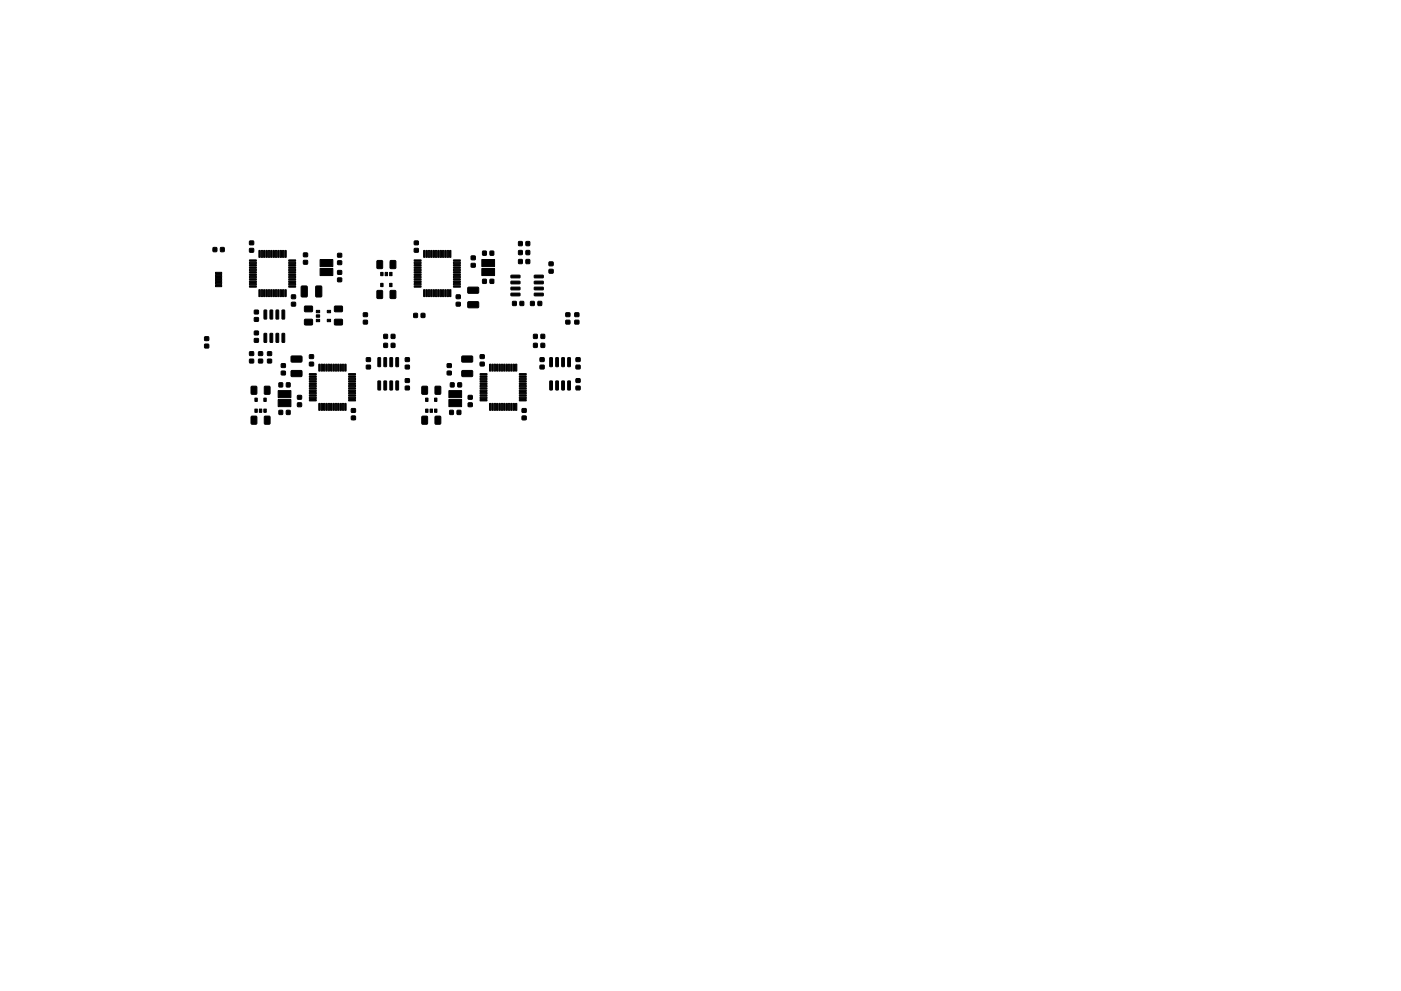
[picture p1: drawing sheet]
<svg xmlns="http://www.w3.org/2000/svg" width="297mm" height="210mm" viewBox="0 0 297 210" stroke-linecap="round" stroke-linejoin="round" font-family="sans-serif">
<g fill="#000" stroke="#000" stroke-width=".21">
<path d="M45.7 57.8h1.3v.4h-1.3zM45.7 58.4h1.3v.5h-1.3zM45.7 59.1h1.3v.4h-1.3zM45.7 59.7h1.3v.5h-1.3zM45.2 52.5l.8 .1-.1 .8-.7-.1zM46.8 52.5l.7 .1v.8l-.7-.1zM52.9 51.2l.8-.1 .1 .8h-.9zM52.9 52.7h.8l.1 .8h-.9zM52.9 59.7l1.4-.1 .1 .3h-1.5zM52.9 59.2l1.4-.1 .1 .3h-1.5zM52.9 58.7l1.4-.1 .1 .3h-1.5zM52.9 58.2l1.4-.1 .1 .3h-1.5z"/>
<path d="M52.9 57.7l1.4-.1 .1 .3h-1.5zM52.9 57.2l1.4-.1 .1 .3h-1.5zM52.9 56.7l1.4-.1 .1 .3h-1.5zM52.9 56.2l1.4-.1 .1 .3h-1.5zM52.9 55.7l1.4-.1 .1 .3h-1.5zM52.9 55.2l1.4-.1 .1 .3h-1.5zM54.9 53.2h.3l-.1 1.4-.2-.1zM55.4 53.2h.3l-.1 1.4-.2-.1zM55.9 53.2h.3l-.1 1.4-.2-.1zM56.4 53.2h.3l-.1 1.4-.2-.1zM56.9 53.2h.3l-.1 1.4-.2-.1zM57.4 53.2h.3l-.1 1.4-.2-.1z"/>
<path d="M57.9 53.2h.3l-.1 1.4-.2-.1zM58.4 53.2h.3l-.1 1.4-.2-.1zM58.9 53.2h.3l-.1 1.4-.2-.1zM59.4 53.2h.3l-.1 1.4-.2-.1zM59.9 53.2h.3l-.1 1.4-.2-.1zM60.4 53.2h.3l-.1 1.4-.2-.1zM61.2 55.2l1.4-.1 .1 .3h-1.4zM61.2 55.7l1.4-.1 .1 .3h-1.4zM61.2 56.2l1.4-.1 .1 .3h-1.4zM61.2 56.7l1.4-.1 .1 .3h-1.4zM61.2 57.2l1.4-.1 .1 .3h-1.4zM61.2 57.7l1.4-.1 .1 .3h-1.4z"/>
<path d="M61.2 58.2l1.4-.1 .1 .3h-1.4zM61.2 58.7l1.4-.1 .1 .3h-1.4zM61.2 59.2l1.4-.1 .1 .3h-1.4zM61.2 59.7l1.4-.1 .1 .3h-1.4zM64.4 53.7h.8v.7l-.8 .1zM64.4 55.3h.8v.7h-.8zM67.9 57h2.7v1.5h-2.7zM67.9 55.1h2.7v1.5h-2.7zM71.6 55.4l.8-.1v.8h-.8zM71.6 53.8h.8v.7h-.8zM71.6 57.4h.8v.8h-.8zM71.6 59h.8v.7l-.8 .1z"/>
<path d="M80.7 57.8h.5v.7h-.5zM80 55.3l1.1 .1-.1 1.6-1.1-.1zM81.7 57.8h.5v.7h-.5zM82.6 57.8h.5v.7h-.5zM82.8 55.3l1.1 .1-.1 1.6-1.1-.1zM87.9 51.2l.8-.1v.8h-.8zM87.9 52.7h.8v.8h-.8zM87.8 59.7l1.4-.1 .1 .3h-1.4zM87.8 59.2l1.4-.1 .1 .3h-1.4zM87.8 58.7l1.4-.1 .1 .3h-1.4zM87.8 58.2l1.4-.1 .1 .3h-1.4zM87.8 57.7l1.4-.1 .1 .3h-1.4z"/>
<path d="M87.8 57.2l1.4-.1 .1 .3h-1.4zM87.8 56.7l1.4-.1 .1 .3h-1.4zM87.8 56.2l1.4-.1 .1 .3h-1.4zM87.8 55.7l1.4-.1 .1 .3h-1.4zM87.8 55.2l1.4-.1 .1 .3h-1.4zM89.8 53.2h.3l-.1 1.4-.2-.1zM90.3 53.2h.3l-.1 1.4-.2-.1zM90.8 53.2h.3l-.1 1.4-.2-.1zM91.3 53.2h.3l-.1 1.4-.2-.1zM91.8 53.2h.3l-.1 1.4-.2-.1zM92.3 53.2h.3l-.1 1.4-.2-.1zM92.8 53.2h.3l-.1 1.4-.2-.1z"/>
<path d="M93.3 53.2h.3l-.1 1.4-.2-.1zM93.8 53.2h.3l-.1 1.4-.2-.1zM94.3 53.2h.3l-.1 1.4-.2-.1zM94.8 53.2h.3l-.1 1.4-.2-.1zM95.3 53.2h.3l-.1 1.4-.2-.1zM96.2 55.2l1.3-.1 .1 .3h-1.4zM96.2 55.7l1.3-.1 .1 .3h-1.4zM96.2 56.2l1.3-.1 .1 .3h-1.4zM96.2 56.7l1.3-.1 .1 .3h-1.4zM96.2 57.2l1.3-.1 .1 .3h-1.4zM96.2 57.7l1.3-.1 .1 .3h-1.4zM96.2 58.2l1.3-.1 .1 .3h-1.4z"/>
<path d="M96.2 58.7l1.3-.1 .1 .3h-1.4zM96.2 59.2l1.3-.1 .1 .3h-1.4zM96.2 59.7l1.3-.1 .1 .3h-1.4zM99.9 54.3h.8l.1 .8h-.9zM99.9 55.9h.8l.1 .7-.9 .1zM102.3 53.3h.8v.8h-.8zM102.3 59.3h.8v.8h-.8zM103.9 53.3h.8v.8h-.8zM103.9 59.3h.8v.8h-.8zM102.2 57h2.7v1.5h-2.7zM102.2 55.1h2.7v1.5h-2.7zM108.4 59.7l1.7-.1 .2 .5-.2 .1h-1.7z"/>
<path d="M108.4 58.4h1.7l.2 .4-.2 .2h-1.7zM110 51.3h.7v.8h-.8zM110 55.1h.7v.8h-.8zM110 53.2h.7v.8h-.8zM111.5 51.3h.8v.8h-.8zM111.5 55.1h.8v.8h-.8zM111.5 53.2h.8v.8h-.8zM113.3 58.4h1.8l.1 .4-.1 .2h-1.7zM113.3 59.7l1.8-.1 .1 .5-.1 .1h-1.7zM116.4 55.6h.8l.1 .7-.9 .1zM116.4 57.2h.8l.1 .7h-.9zM43.4 71.5h.8v.7h-.8z"/>
<path d="M43.4 73.1l.8-.1v.8h-.8zM45.7 60.4h1.3v.4h-1.3zM52.9 74.7l.8-.1 .1 .8h-.9zM52.9 76.2h.8l.1 .8h-.9zM52.9 60.7l1.4-.1 .1 .3h-1.5zM52.9 60.2l1.4-.1 .1 .3h-1.5zM53.9 67.4h.9v.7l-.8 .1zM53.9 65.8h.9v.8h-.8zM53.9 70.3h.9v.7h-.8zM53.9 71.8h.9v.8h-.8zM54.9 61.5h.3l-.1 1.4h-.2zM54.8 74.7l.8-.1 .1 .8h-.8z"/>
<path d="M54.8 76.2h.8l.1 .8h-.8zM55.4 61.5h.3l-.1 1.4h-.2zM55.9 61.5h.3l-.1 1.4h-.2zM56 70.8h.6v1.7l-.2 .2-.4-.2zM56 65.8l.6 .1v1.7l-.2 .1-.4-.1zM56.4 61.5h.3l-.1 1.4h-.2zM56.9 61.5h.3l-.1 1.4h-.2zM56.7 76.2h.8l.1 .8h-.8zM56.7 74.7l.8-.1 .1 .8h-.8zM57.4 61.5h.3l-.1 1.4h-.2zM57.3 70.8h.5v1.7l-.1 .2-.5-.2zM57.3 65.8l.5 .1v1.7l-.1 .1-.5-.1z"/>
<path d="M57.9 61.5h.3l-.1 1.4h-.2zM58.4 61.5h.3l-.1 1.4h-.2zM58.5 70.8h.6v1.7l-.1 .2-.5-.2zM58.5 65.8l.6 .1v1.7l-.1 .1-.5-.1zM58.9 61.5h.3l-.1 1.4h-.2zM59.4 61.5h.3l-.1 1.4h-.2zM59.9 61.5h.3l-.1 1.4h-.2zM59.8 70.8h.6v1.7l-.1 .2-.5-.2zM59.8 65.8l.6 .1v1.7l-.1 .1-.5-.1zM59.7 77.2h.8v.7l-.8 .1zM59.7 78.8h.8v.7h-.8zM60.4 61.5h.3l-.1 1.4h-.2z"/>
<path d="M61.8 64.2l.8-.1 .1 .8h-.9zM61.8 62.6h.8l.1 .7h-.9zM61.2 60.2l1.4-.1 .1 .3h-1.4zM61.2 60.7l1.4-.1 .1 .3h-1.4zM61.8 78.7l2.1-.1 .1 .2v1l-.2 .1h-2l-.1-.2zM61.8 75.6l2.1-.1 .1 .2v1l-.2 .1h-2l-.1-.2zM63.9 60.7h1l.2 .1 .1 2-.2 .2h-.9l-.2-.1zM64.6 67.8h1.6v1.1h-1.6zM64.6 65h1.6v1.1h-1.6zM65.6 75.3h.8l.1 .7h-.9zM65.6 76.9l.8-.1 .1 .8h-.9zM65.6 79.8h1.4l.1 .2-1.5 .1z"/>
<path d="M65.6 79.3h1.4l.1 .2-1.5 .1zM67.1 67.7h.7v.6h-.7zM67.1 66.8h.7v.5h-.7zM67.1 65.8h.7v.6h-.7zM67.6 77.3h.3l-.1 1.4h-.2zM67 60.7h1l.2 .1v2l-.1 .2h-1l-.2-.1zM68.1 77.3h.3l-.1 1.4h-.2zM68.6 77.3h.3l-.1 1.4h-.2zM69.1 77.3h.3l-.1 1.4h-.2zM69.4 65.8h.7v.6h-.7zM69.4 67.7h.7v.6h-.7zM69.6 77.3h.3l-.1 1.4h-.2z"/>
<path d="M70.1 77.3h.3l-.1 1.4h-.2zM70.6 77.3h.3l-.1 1.4h-.2zM71.1 77.3h.3l-.1 1.4h-.2zM71.6 77.3h.3l-.1 1.4h-.2zM72.1 77.3h.3l-.1 1.4h-.2zM71 67.8h1.5l.1 1.1h-1.6zM71 65h1.5l.1 1.1h-1.6zM72.6 77.3h.3l-.1 1.4h-.2zM73.1 77.3h.3l-.1 1.4h-.2zM73.9 79.3h1.4l.1 .2-1.4 .1zM73.9 79.8h1.4l.1 .2-1.4 .1zM77.1 68h.8v.7h-.8z"/>
<path d="M77.1 66.4h.8v.7l-.8 .1zM77.7 77.5h.8v.7l-.8 .1zM77.7 75.9h.8v.8h-.8zM80.1 75.9l.6 .1v1.7l-.1 .1-.5-.1zM80.7 60.1h.5v.7h-.5zM80 61.7h1.1l-.1 1.6-1.1-.1zM81.4 75.9l.6 .1v1.7l-.1 .1-.5-.1zM81.4 72.9h.8l-.1 .8h-.7zM81.4 71h.8l-.1 .8h-.7zM82.6 60.1h.5v.7h-.5zM82.7 75.9l.5 .1v1.7l-.1 .1-.5-.1zM83 72.9h.7v.8h-.8z"/>
<path d="M83 71h.7v.8h-.8zM82.8 61.7h1.1l-.1 1.6-1.1-.1zM84 75.9l.5 .1v1.7l-.1 .1-.5-.1zM85.9 77.5h.9v.7l-.8 .1zM85.9 75.9h.9v.8h-.8zM87.7 66.5h.8v.8h-.8zM87.8 60.7l1.4-.1 .1 .3h-1.4zM87.8 60.2l1.4-.1 .1 .3h-1.4zM89.3 66.5h.8l-.1 .8h-.7zM89.8 61.5h.3l-.1 1.4h-.2zM90.3 61.5h.3l-.1 1.4h-.2zM90.8 61.5h.3l-.1 1.4h-.2z"/>
<path d="M91.3 61.5h.3l-.1 1.4h-.2zM91.8 61.5h.3l-.1 1.4h-.2zM92.3 61.5h.3l-.1 1.4h-.2zM92.8 61.5h.3l-.1 1.4h-.2zM93.3 61.5h.3l-.1 1.4h-.2zM93.8 61.5h.3l-.1 1.4h-.2zM94.3 61.5h.3l-.1 1.4h-.2zM94.8 61.5h.3l-.1 1.4h-.2zM94.8 77.2h.8l.1 .7-.8 .1zM94.8 78.8h.8l.1 .7h-.8zM95.3 61.5h.3l-.1 1.4h-.2zM96.7 64.2l.8-.1 .1 .8h-.8z"/>
<path d="M96.7 62.6h.8l.1 .7h-.8zM96.2 60.2l1.3-.1 .1 .3h-1.4zM96.2 60.7l1.3-.1 .1 .3h-1.4zM98 75.6l2.1-.1 .1 .2v1l-.2 .1h-2l-.1-.2zM98 78.7l2.1-.1 .1 .2v1l-.2 .1h-2l-.1-.2zM99.2 64.1l2.2-.1 .1 .2v1l-.2 .1h-2l-.1-.2zM99.2 61l2.2-.1 .1 .2v1l-.2 .1h-2l-.1-.2zM101.8 75.3h.8l.1 .7h-.9zM101.8 76.9l.8-.1 .1 .8h-.9zM101.8 79.8h1.4l.1 .2-1.5 .1zM101.8 79.3h1.4l.1 .2-1.5 .1zM103.8 77.3h.3l-.1 1.4h-.2z"/>
<path d="M104.3 77.3h.3l-.1 1.4h-.2zM104.8 77.3h.3l-.1 1.4h-.2zM105.3 77.3h.3l-.1 1.4h-.2zM105.8 77.3h.3l-.1 1.4h-.2zM106.3 77.3h.3l-.1 1.4h-.2zM106.8 77.3h.3l-.1 1.4h-.2zM107.3 77.3h.3l-.1 1.4h-.2zM107.8 77.3h.3l-.1 1.4h-.2zM108.3 77.3h.3l-.1 1.4h-.2zM108.8 77.3h.3l-.1 1.4h-.2zM108.7 64h.8l-.1 .8h-.7zM109.3 77.3h.3l-.1 1.4h-.2z"/>
<path d="M108.4 62.2h1.7l.2 .5-.2 .1h-1.7zM108.4 61l1.7-.1 .2 .5-.2 .1h-1.7zM110.3 64h.7v.8h-.7zM110.1 79.3h1.4l.1 .2-1.4 .1zM110.1 79.8h1.4l.1 .2-1.4 .1zM112.5 64h.8l-.1 .8h-.7zM113.1 72.9h.8v.8h-.8zM113.1 71h.8v.8h-.8zM114.1 64h.7v.8h-.7zM113.3 61l1.8-.1 .1 .5-.1 .1h-1.7zM113.3 62.2h1.8l.1 .5-.1 .1h-1.7zM114.5 77.5h.8l.1 .7-.9 .1z"/>
<path d="M114.5 75.9h.8l.1 .8h-.9zM114.7 72.9h.8l-.1 .8h-.7zM114.7 71h.8l-.1 .8h-.7zM116.6 75.9l.5 .1v1.7l-.1 .1-.5-.1zM117.9 75.9l.5 .1v1.7l-.1 .1-.5-.1zM119.1 75.9l.6 .1v1.7l-.1 .1-.5-.1zM120 68h.8v.7h-.8zM120 66.4h.8v.7l-.8 .1zM120.4 75.9l.5 .1v1.7l-.1 .1-.4-.1zM121.9 68h.8v.7h-.8zM121.9 66.4h.8v.7l-.8 .1zM122.1 75.9h.8l.1 .8h-.8z"/>
<path d="M122.1 77.5h.8l.1 .7-.8 .1zM53.3 82h1.1v1.6h-1.1zM53.3 88.3l1.1 .1v1.6l-1.1-.1zM54 84.5h.6v.7h-.6zM54 86.8h.6v.7h-.6zM55 86.8h.5v.7h-.5zM55.9 84.5h.5v.7h-.5zM55.9 86.8h.5v.7h-.5zM56.1 82h1.1v1.6h-1.1zM56.1 88.3l1.1 .1v1.6l-1.1-.1zM59 82.9h2.7v1.5h-2.7zM59 84.8h2.7v1.5h-2.7z"/>
<path d="M59.2 87.1h.7v.8h-.8zM59.2 81.2l.7 .1v.8h-.8zM60.7 87.1h.8v.8h-.8zM60.7 81.2l.8 .1v.8h-.8zM63.1 85.5h.8v.7l-.8 .1zM63.1 83.9h.8v.8h-.8zM65.6 84.8h1.4l.1 .2-1.5 .1zM65.6 84.3h1.4l.1 .2-1.5 .1zM65.6 83.8h1.4l.1 .2-1.5 .1zM65.6 83.3h1.4l.1 .2-1.5 .1zM65.6 82.8h1.4l.1 .2-1.5 .1zM65.6 82.3h1.4l.1 .2-1.5 .1z"/>
<path d="M65.6 81.8h1.4l.1 .2-1.5 .1zM65.6 81.3h1.4l.1 .2-1.5 .1zM65.6 80.8h1.4l.1 .2-1.5 .1zM65.6 80.3h1.4l.1 .2-1.5 .1zM67.6 85.6h.3l-.1 1.5-.2-.1zM68.1 85.6h.3l-.1 1.5-.2-.1zM68.6 85.6h.3l-.1 1.5-.2-.1zM69.1 85.6h.3l-.1 1.5-.2-.1zM69.6 85.6h.3l-.1 1.5-.2-.1zM70.1 85.6h.3l-.1 1.5-.2-.1zM70.6 85.6h.3l-.1 1.5-.2-.1zM71.1 85.6h.3l-.1 1.5-.2-.1z"/>
<path d="M71.6 85.6h.3l-.1 1.5-.2-.1zM72.1 85.6h.3l-.1 1.5-.2-.1zM72.6 85.6h.3l-.1 1.5-.2-.1zM73.1 85.6h.3l-.1 1.5-.2-.1zM74.5 88.3h.8l.1 .7-.9 .1zM74.5 86.7h.8l.1 .7-.9 .1zM73.9 80.3h1.4l.1 .2-1.4 .1zM73.9 80.8h1.4l.1 .2-1.4 .1zM73.9 81.3h1.4l.1 .2-1.4 .1zM73.9 81.8h1.4l.1 .2-1.4 .1zM73.9 82.3h1.4l.1 .2-1.4 .1zM73.9 82.8h1.4l.1 .2-1.4 .1z"/>
<path d="M73.9 83.3h1.4l.1 .2-1.4 .1zM73.9 83.8h1.4l.1 .2-1.4 .1zM73.9 84.3h1.4l.1 .2-1.4 .1zM73.9 84.8h1.4l.1 .2-1.4 .1zM80.1 80.9h.6v1.7l-.1 .2-.5-.2zM81.4 80.9h.6v1.7l-.1 .2-.5-.2zM82.7 80.9h.5v1.7l-.1 .2-.5-.2zM84 80.9h.5v1.7l-.1 .2-.5-.2zM85.9 81.9h.9v.8h-.8zM85.9 80.4h.9v.7h-.8zM89.5 82h1.1v1.6h-1.1zM89.5 88.3l1.1 .1v1.6l-1.1-.1z"/>
<path d="M90.2 84.5h.5v.7h-.5zM90.2 86.8h.5v.7h-.5zM91.2 86.8h.5v.7h-.5zM92.1 84.5h.5v.7h-.5zM92.1 86.8h.5v.7h-.5zM92.3 82h1.1v1.6h-1.1zM92.3 88.3l1.1 .1v1.6l-1.1-.1zM95.2 82.9h2.7v1.5h-2.7zM95.2 84.8h2.7v1.5h-2.7zM95.4 87.1h.7v.8h-.8zM95.5 81.2l.8 .1-.1 .8h-.7zM96.9 87.1h.8v.8h-.8z"/>
<path d="M97.1 81.2l.7 .1v.8h-.7zM99.3 85.5h.8v.7l-.8 .1zM99.3 83.9h.8v.8h-.8zM101.8 84.8h1.4l.1 .2-1.5 .1zM101.8 84.3h1.4l.1 .2-1.5 .1zM101.8 83.8h1.4l.1 .2-1.5 .1zM101.8 83.3h1.4l.1 .2-1.5 .1zM101.8 82.8h1.4l.1 .2-1.5 .1zM101.8 82.3h1.4l.1 .2-1.5 .1zM101.8 81.8h1.4l.1 .2-1.5 .1zM101.8 81.3h1.4l.1 .2-1.5 .1zM101.8 80.8h1.4l.1 .2-1.5 .1z"/>
<path d="M101.8 80.3h1.4l.1 .2-1.5 .1zM103.8 85.6h.3l-.1 1.5-.2-.1zM104.3 85.6h.3l-.1 1.5-.2-.1zM104.8 85.6h.3l-.1 1.5-.2-.1zM105.3 85.6h.3l-.1 1.5-.2-.1zM105.8 85.6h.3l-.1 1.5-.2-.1zM106.3 85.6h.3l-.1 1.5-.2-.1zM106.8 85.6h.3l-.1 1.5-.2-.1zM107.3 85.6h.3l-.1 1.5-.2-.1zM107.8 85.6h.3l-.1 1.5-.2-.1zM108.3 85.6h.3l-.1 1.5-.2-.1zM108.8 85.6h.3l-.1 1.5-.2-.1z"/>
<path d="M109.3 85.6h.3l-.1 1.5-.2-.1zM110.7 88.3h.8l.1 .7-.9 .1zM110.7 86.7h.8l.1 .7-.9 .1zM110.1 80.3h1.4l.1 .2-1.4 .1zM110.1 80.8h1.4l.1 .2-1.4 .1zM110.1 81.3h1.4l.1 .2-1.4 .1zM110.1 81.8h1.4l.1 .2-1.4 .1zM110.1 82.3h1.4l.1 .2-1.4 .1zM110.1 82.8h1.4l.1 .2-1.4 .1zM110.1 83.3h1.4l.1 .2-1.4 .1zM110.1 83.8h1.4l.1 .2-1.4 .1zM110.1 84.3h1.4l.1 .2-1.4 .1z"/>
<path d="M110.1 84.8h1.4l.1 .2-1.4 .1zM116.6 80.9h.5v1.7l-.1 .2-.5-.2zM117.9 80.9h.5v1.7l-.1 .2-.5-.2zM119.1 80.9h.6v1.7l-.1 .2-.5-.2zM120.4 80.9h.5v1.7l-.1 .2-.4-.2zM122.1 81.9h.8l.1 .8h-.8zM122.1 80.4h.8l.1 .7h-.8z"/>
</g>
</svg>
